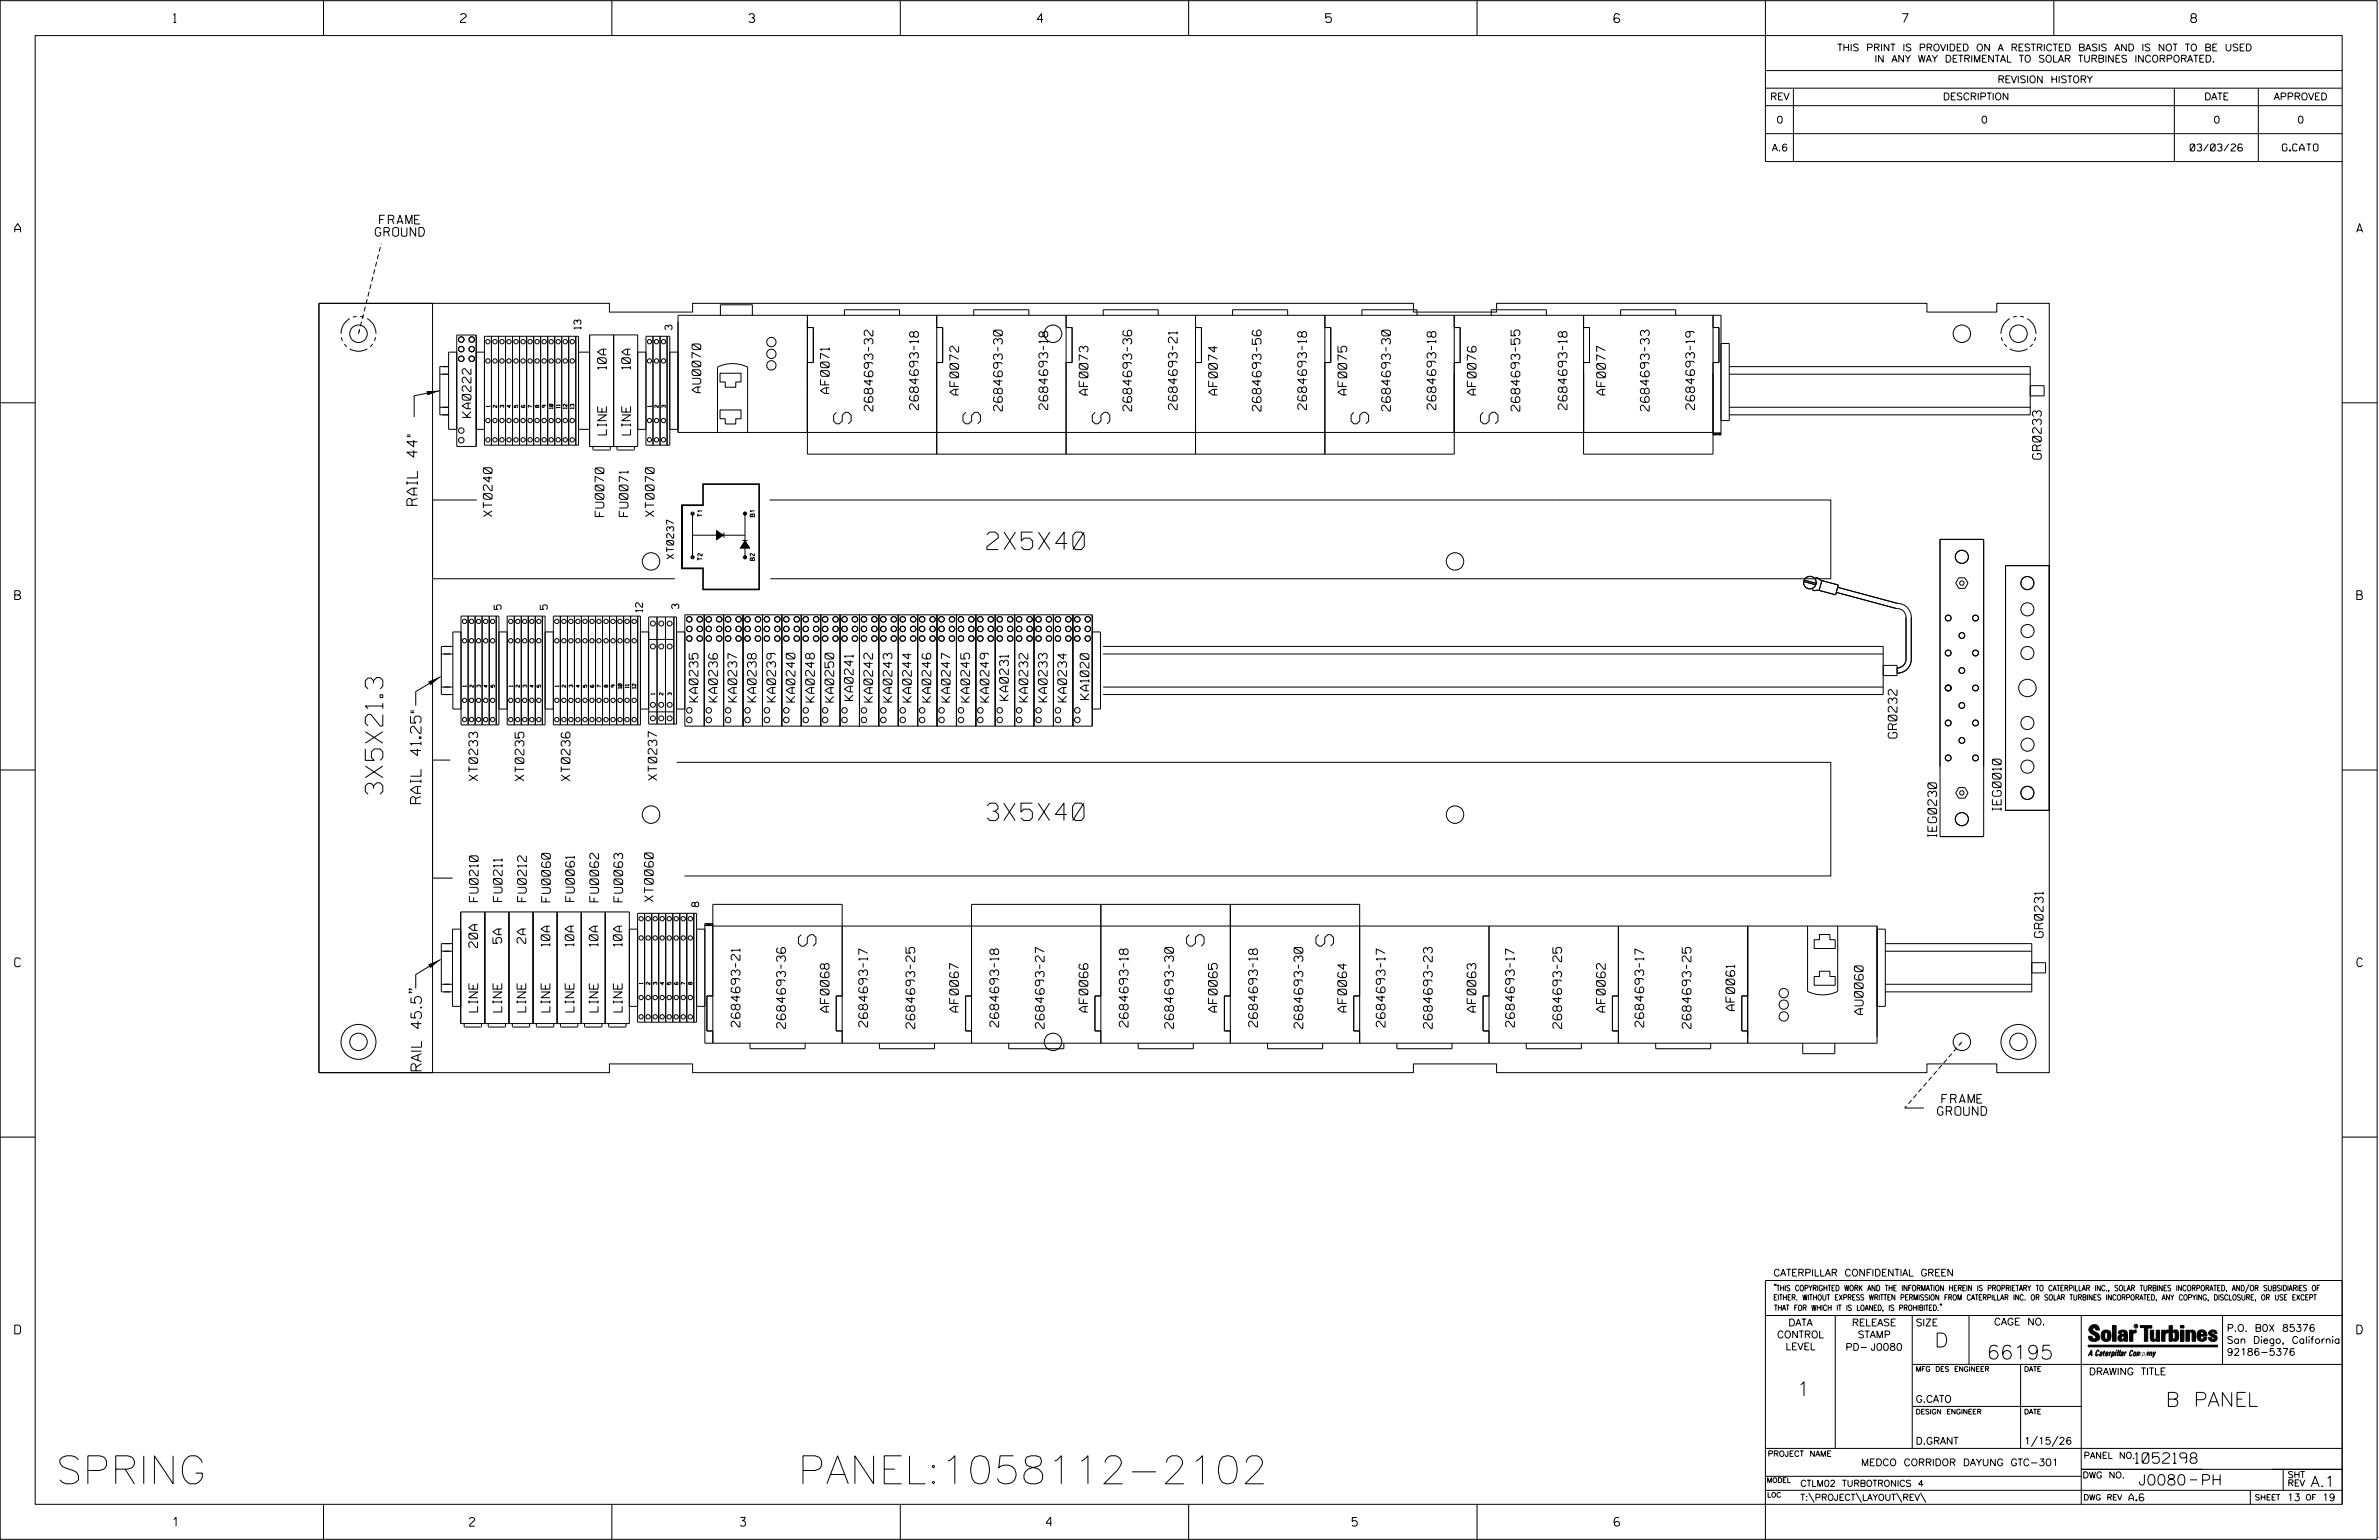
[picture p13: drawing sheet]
<svg xmlns="http://www.w3.org/2000/svg" width="864mm" height="559mm" viewBox="0 0 864 559" stroke-linecap="round" stroke-linejoin="round" font-family="sans-serif">
<defs><g id="words">
<g font-size="10.2">
<text x="20.3" y="538.4">SPRING</text>
<text x="289.6" y="538.4">PANEL:1058112-2102</text>
</g>
<g font-size="6.3">
<text x="309" y="153.8" transform="rotate(-90 309 153.8)">S</text>
<text x="355.9" y="153.8" transform="rotate(-90 355.9 153.8)">S</text>
<text x="402.9" y="153.8" transform="rotate(-90 402.9 153.8)">S</text>
<text x="496.8" y="153.8" transform="rotate(-90 496.8 153.8)">S</text>
<text x="543.8" y="153.8" transform="rotate(-90 543.8 153.8)">S</text>
<text x="358.2" y="199.4">2X5X40</text>
<text x="139" y="288.2" transform="rotate(-90 139 288.2)">3X5X21.3</text>
<text x="358.3" y="297.8">3X5X40</text>
<text x="289.9" y="339.2" transform="rotate(90 289.9 339.2)">S</text>
<text x="430.7" y="339.2" transform="rotate(90 430.7 339.2)">S</text>
<text x="477.7" y="339.2" transform="rotate(90 477.7 339.2)">S</text>
</g>
<g font-size="5.1">
<text x="702.3" y="488.8">D</text>
<text x="721.2" y="493.2">66195</text>
<text x="652.2" y="506.5">1</text>
<text x="786.2" y="510.3">B PANEL</text>
</g>
<g font-size="3.8">
<text x="151.5" y="183.4" transform="rotate(-90 151.5 183.4)">RAIL 44&quot;</text>
<text x="152.8" y="291.6" transform="rotate(-90 152.8 291.6)">RAIL 41.25&quot;</text>
<text x="153" y="389.3" transform="rotate(-90 153 389.3)">RAIL 45.5&quot;</text>
<text x="775.1" y="531">1052198</text>
<text x="776.3" y="538.9">J0080</text>
<text x="798.8" y="538.9">PH</text>
<text x="838.8" y="539.5">A.1</text>
</g>
<g font-size="3.2">
<text x="63" y="8.2">1</text>
<text x="167.2" y="8.2">2</text>
<text x="271.8" y="8.2">3</text>
<text x="376.5" y="8.2">4</text>
<text x="481.2" y="8.2">5</text>
<text x="690.6" y="8.2">7</text>
<text x="795.3" y="8.2">8</text>
<text x="137.8" y="81.3">FRAME</text>
<text x="5.4" y="84.3">A</text>
<text x="136.2" y="85.7">GROUND</text>
<text x="855.5" y="84.3">A</text>
<text x="220.1" y="133.9" transform="rotate(-90 220.1 133.9)">10A</text>
<text x="228.8" y="133.9" transform="rotate(-90 228.8 133.9)">10A</text>
<text x="254.4" y="142.5" transform="rotate(-90 254.4 142.5)">AU0070</text>
<text x="301" y="142.8" transform="rotate(-90 301 142.8)">AF0071</text>
<text x="348" y="143.3" transform="rotate(-90 348 143.3)">AF0072</text>
<text x="394.9" y="143.3" transform="rotate(-90 394.9 143.3)">AF0073</text>
<text x="441.9" y="143.3" transform="rotate(-90 441.9 143.3)">AF0074</text>
<text x="488.9" y="143.3" transform="rotate(-90 488.9 143.3)">AF0075</text>
<text x="535.8" y="143.3" transform="rotate(-90 535.8 143.3)">AF0076</text>
<text x="582.8" y="143.3" transform="rotate(-90 582.8 143.3)">AF0077</text>
<text x="316.9" y="149.1" transform="rotate(-90 316.9 149.1)">2684693-32</text>
<text x="333.4" y="148.6" transform="rotate(-90 333.4 148.6)">2684693-18</text>
<text x="363.8" y="149.1" transform="rotate(-90 363.8 149.1)">2684693-30</text>
<text x="380.3" y="148.6" transform="rotate(-90 380.3 148.6)">2684693-18</text>
<text x="410.8" y="149.1" transform="rotate(-90 410.8 149.1)">2684693-36</text>
<text x="427.3" y="148.6" transform="rotate(-90 427.3 148.6)">2684693-21</text>
<text x="457.8" y="149.2" transform="rotate(-90 457.8 149.2)">2684693-56</text>
<text x="474.3" y="148.6" transform="rotate(-90 474.3 148.6)">2684693-18</text>
<text x="504.7" y="149.1" transform="rotate(-90 504.7 149.1)">2684693-30</text>
<text x="521.2" y="148.6" transform="rotate(-90 521.2 148.6)">2684693-18</text>
<text x="551.7" y="149.2" transform="rotate(-90 551.7 149.2)">2684693-55</text>
<text x="568.8" y="148.6" transform="rotate(-90 568.8 148.6)">2684693-18</text>
<text x="598.7" y="149.1" transform="rotate(-90 598.7 149.1)">2684693-33</text>
<text x="615.1" y="148.6" transform="rotate(-90 615.1 148.6)">2684693-19</text>
<text x="171" y="151.4" transform="rotate(-90 171 151.4)">KA0222</text>
<text x="220.1" y="157.8" transform="rotate(-90 220.1 157.8)">LINE</text>
<text x="228.9" y="157.8" transform="rotate(-90 228.9 157.8)">LINE</text>
<text x="741" y="166.6" transform="rotate(-90 741 166.6)">GR0233</text>
<text x="178.6" y="187.4" transform="rotate(-90 178.6 187.4)">XT0240</text>
<text x="219.2" y="187.4" transform="rotate(-90 219.2 187.4)">FU0070</text>
<text x="228" y="187.4" transform="rotate(-90 228 187.4)">FU0071</text>
<text x="237.4" y="187.4" transform="rotate(-90 237.4 187.4)">XT0070</text>
<text x="5.4" y="217.5">B</text>
<text x="855.6" y="217.5">B</text>
<text x="253.4" y="254.7" transform="rotate(-90 253.4 254.7)">KA0235</text>
<text x="260.4" y="254.7" transform="rotate(-90 260.4 254.7)">KA0236</text>
<text x="267.5" y="254.7" transform="rotate(-90 267.5 254.7)">KA0237</text>
<text x="274.5" y="254.7" transform="rotate(-90 274.5 254.7)">KA0238</text>
<text x="281.5" y="254.7" transform="rotate(-90 281.5 254.7)">KA0239</text>
<text x="288.6" y="254.7" transform="rotate(-90 288.6 254.7)">KA0240</text>
<text x="295.6" y="254.7" transform="rotate(-90 295.6 254.7)">KA0248</text>
<text x="302.7" y="254.7" transform="rotate(-90 302.7 254.7)">KA0250</text>
<text x="309.7" y="254.2" transform="rotate(-90 309.7 254.2)">KA0241</text>
<text x="316.7" y="254.7" transform="rotate(-90 316.7 254.7)">KA0242</text>
<text x="323.8" y="254.7" transform="rotate(-90 323.8 254.7)">KA0243</text>
<text x="330.8" y="254.7" transform="rotate(-90 330.8 254.7)">KA0244</text>
<text x="337.9" y="254.7" transform="rotate(-90 337.9 254.7)">KA0246</text>
<text x="344.9" y="254.7" transform="rotate(-90 344.9 254.7)">KA0247</text>
<text x="352" y="254.7" transform="rotate(-90 352 254.7)">KA0245</text>
<text x="359" y="254.7" transform="rotate(-90 359 254.7)">KA0249</text>
<text x="366" y="254.1" transform="rotate(-90 366 254.1)">KA0231</text>
<text x="373.1" y="254.7" transform="rotate(-90 373.1 254.7)">KA0232</text>
<text x="380.1" y="254.7" transform="rotate(-90 380.1 254.7)">KA0233</text>
<text x="387.2" y="254.7" transform="rotate(-90 387.2 254.7)">KA0234</text>
<text x="395.3" y="253.8" transform="rotate(-90 395.3 253.8)">KA1020</text>
<text x="688.6" y="267.8" transform="rotate(-90 688.6 267.8)">GR0232</text>
<text x="173.4" y="283.3" transform="rotate(-90 173.4 283.3)">XT0233</text>
<text x="190.2" y="283.3" transform="rotate(-90 190.2 283.3)">XT0235</text>
<text x="206.9" y="283.3" transform="rotate(-90 206.9 283.3)">XT0236</text>
<text x="238.5" y="283.1" transform="rotate(-90 238.5 283.1)">XT0237</text>
<text x="726.4" y="294.1" transform="rotate(-90 726.4 294.1)">IEG0010</text>
<text x="703" y="303.7" transform="rotate(-90 703 303.7)">IEG0230</text>
<text x="173.6" y="327.2" transform="rotate(-90 173.6 327.2)">FU0210</text>
<text x="182.3" y="327.1" transform="rotate(-90 182.3 327.1)">FU0211</text>
<text x="191" y="327.2" transform="rotate(-90 191 327.2)">FU0212</text>
<text x="199.8" y="327.3" transform="rotate(-90 199.8 327.3)">FU0060</text>
<text x="208.5" y="327.1" transform="rotate(-90 208.5 327.1)">FU0061</text>
<text x="217.3" y="327.2" transform="rotate(-90 217.3 327.2)">FU0062</text>
<text x="226" y="327.2" transform="rotate(-90 226 327.2)">FU0063</text>
<text x="237.1" y="327.1" transform="rotate(-90 237.1 327.1)">XT0060</text>
<text x="741.7" y="340.1" transform="rotate(-90 741.7 340.1)">GR0231</text>
<text x="173.4" y="343.8" transform="rotate(-90 173.4 343.8)">20A</text>
<text x="182.1" y="342.3" transform="rotate(-90 182.1 342.3)">5A</text>
<text x="190.8" y="342.3" transform="rotate(-90 190.8 342.3)">2A</text>
<text x="199.6" y="343.3" transform="rotate(-90 199.6 343.3)">10A</text>
<text x="208.3" y="343.3" transform="rotate(-90 208.3 343.3)">10A</text>
<text x="217.1" y="343.3" transform="rotate(-90 217.1 343.3)">10A</text>
<text x="225.8" y="343.3" transform="rotate(-90 225.8 343.3)">10A</text>
<text x="5.4" y="350.8">C</text>
<text x="855.6" y="350.8">C</text>
<text x="173.4" y="367.2" transform="rotate(-90 173.4 367.2)">LINE</text>
<text x="182.1" y="367.2" transform="rotate(-90 182.1 367.2)">LINE</text>
<text x="190.9" y="367.2" transform="rotate(-90 190.9 367.2)">LINE</text>
<text x="199.6" y="367.2" transform="rotate(-90 199.6 367.2)">LINE</text>
<text x="208.4" y="367.2" transform="rotate(-90 208.4 367.2)">LINE</text>
<text x="217.1" y="367.2" transform="rotate(-90 217.1 367.2)">LINE</text>
<text x="225.8" y="367.2" transform="rotate(-90 225.8 367.2)">LINE</text>
<text x="301" y="367.2" transform="rotate(-90 301 367.2)">AF0068</text>
<text x="347.9" y="367.2" transform="rotate(-90 347.9 367.2)">AF0067</text>
<text x="394.9" y="367.2" transform="rotate(-90 394.9 367.2)">AF0066</text>
<text x="441.8" y="367.2" transform="rotate(-90 441.8 367.2)">AF0065</text>
<text x="488.8" y="367.2" transform="rotate(-90 488.8 367.2)">AF0064</text>
<text x="535.8" y="367.2" transform="rotate(-90 535.8 367.2)">AF0063</text>
<text x="582.7" y="367.2" transform="rotate(-90 582.7 367.2)">AF0062</text>
<text x="629.7" y="366.7" transform="rotate(-90 629.7 366.7)">AF0061</text>
<text x="676.3" y="368.1" transform="rotate(-90 676.3 368.1)">AU0060</text>
<text x="268.6" y="372.6" transform="rotate(-90 268.6 372.6)">2684693-21</text>
<text x="285.1" y="373.1" transform="rotate(-90 285.1 373.1)">2684693-36</text>
<text x="314.9" y="372.6" transform="rotate(-90 314.9 372.6)">2684693-17</text>
<text x="332.1" y="373.2" transform="rotate(-90 332.1 373.2)">2684693-25</text>
<text x="362.5" y="372.6" transform="rotate(-90 362.5 372.6)">2684693-18</text>
<text x="379" y="373.2" transform="rotate(-90 379 373.2)">2684693-27</text>
<text x="409.5" y="372.6" transform="rotate(-90 409.5 372.6)">2684693-18</text>
<text x="426" y="373.1" transform="rotate(-90 426 373.1)">2684693-30</text>
<text x="456.5" y="372.6" transform="rotate(-90 456.5 372.6)">2684693-18</text>
<text x="472.9" y="373.1" transform="rotate(-90 472.9 373.1)">2684693-30</text>
<text x="502.8" y="372.6" transform="rotate(-90 502.8 372.6)">2684693-17</text>
<text x="519.9" y="373.2" transform="rotate(-90 519.9 373.2)">2684693-23</text>
<text x="549.7" y="372.6" transform="rotate(-90 549.7 372.6)">2684693-17</text>
<text x="566.9" y="373.2" transform="rotate(-90 566.9 373.2)">2684693-25</text>
<text x="596.7" y="372.6" transform="rotate(-90 596.7 372.6)">2684693-17</text>
<text x="613.8" y="373.2" transform="rotate(-90 613.8 373.2)">2684693-25</text>
<text x="704.9" y="400.3">FRAME</text>
<text x="703.3" y="404.7">GROUND</text>
<text x="5.4" y="484">D</text>
<text x="855.6" y="484">D</text>
<text x="62.8" y="553.8">1</text>
<text x="170.4" y="553.8">2</text>
<text x="268.8" y="553.8">3</text>
<text x="379.8" y="553.8">4</text>
<text x="490.8" y="553.8">5</text>
<text x="585.9" y="553.8">6</text>
</g>
<g font-size="2.5">
<text x="666.9" y="18.5">THIS PRINT IS PROVIDED ON A RESTRICTED BASIS AND IS NOT TO BE USED</text>
<text x="680.5" y="22.6">IN ANY WAY DETRIMENTAL TO SOLAR TURBINES INCORPORATED.</text>
<text x="725.1" y="30">REVISION HISTORY</text>
<text x="642.6" y="36.3">REV</text>
<text x="705.3" y="36.3">DESCRIPTION</text>
<text x="800.2" y="36.3">DATE</text>
<text x="825.4" y="36.3">APPROVED</text>
<text x="644.9" y="44.7">0</text>
<text x="719.1" y="44.7">0</text>
<text x="803.5" y="44.7">0</text>
<text x="834" y="44.7">0</text>
<text x="643.2" y="54.8">A.6</text>
<text x="795.1" y="54.8">03/03/26</text>
<text x="828.5" y="54.8">G.CATO</text>
<text x="210.9" y="119.4" transform="rotate(-90 210.9 119.4)">13</text>
<text x="243.9" y="119.6" transform="rotate(-90 243.9 119.6)">3</text>
<text x="244.5" y="202.8" transform="rotate(-90 244.5 202.8)">XT0237</text>
<text x="181.9" y="221.2" transform="rotate(-90 181.9 221.2)">5</text>
<text x="198.7" y="221.2" transform="rotate(-90 198.7 221.2)">5</text>
<text x="233.3" y="222" transform="rotate(-90 233.3 222)">12</text>
<text x="246.4" y="220.9" transform="rotate(-90 246.4 220.9)">3</text>
<text x="253.6" y="329" transform="rotate(-90 253.6 329)">8</text>
<text x="643.8" y="463">CATERPILLAR CONFIDENTIAL GREEN</text>
<text x="645.1" y="485.5">CONTROL</text>
<text x="649.2" y="481.1">DATA</text>
<text x="672.3" y="481.1">RELEASE</text>
<text x="674.4" y="485.5">STAMP</text>
<text x="695.4" y="481.1">SIZE</text>
<text x="723.8" y="480.8">CAGE NO.</text>
<text x="808.4" y="483.1">P.O. B0X 85376</text>
<text x="648.2" y="489.8">LEVEL</text>
<text x="669.9" y="490">PD- J0080</text>
<text x="808.4" y="487.5">San Diego, California</text>
<text x="808.4" y="491.8">92186-5376</text>
<text x="758.3" y="498.9">DRAWING TITLE</text>
<text x="695.4" y="508.9">G.CATO</text>
<text x="695.4" y="524.1">D.GRANT</text>
<text x="734.8" y="524.1">1/15/26</text>
<text x="675.6" y="531.9">MEDCO CORRIDOR DAYUNG GTC-301</text>
<text x="772.8" y="544.6">A.6</text>
<text x="830.2" y="544.6">13</text>
<text x="843" y="544.6">19</text>
</g>
<g font-size="2.3">
<text x="756.4" y="529.2">PANEL NO.</text>
<text x="653.5" y="539.4">CTLM02 TURBOTRONICS 4</text>
<text x="756" y="536.3">DWG NO.</text>
<text x="830.4" y="539.3">REV</text>
<text x="830.4" y="536.2">SHT</text>
<text x="653.5" y="544.5">T:\PROJECT\LAYOUT\REV\</text>
</g>
<g font-size="2">
<text x="643.8" y="468.4">&quot;THIS COPYRIGHTED WORK AND THE INFORMATION HEREIN IS PROPRIETARY TO CATERPILLAR INC., SOLAR TURBINES INCORPORATED, AND/OR SUBSIDIARIES OF</text>
<text x="643.8" y="471.8">EITHER. WITHOUT EXPRESS WRITTEN PERMISSION FROM CATERPILLAR INC. OR SOLAR TURBINES INCORPORATED, ANY COPYING, DISCLOSURE, OR USE EXCEPT</text>
<text x="644" y="475.6">THAT FOR WHICH IT IS LOANED, IS PROHIBITED.&quot;</text>
<text x="641.7" y="528.5">PROJECT NAME</text>
<text x="756.3" y="544.3">DWG REV</text>
<text x="818.5" y="544.3">SHEET</text>
<text x="836.9" y="544.3">OF</text>
</g>
<g font-size="1.8">
<text x="695.4" y="497.6">MFG DES ENGINEER</text>
<text x="734.8" y="497.6">DATE</text>
<text x="695.4" y="513.1">DESIGN ENGINEER</text>
<text x="734.8" y="513.1">DATE</text>
<text x="641.3" y="538">MODEL</text>
<text x="641.5" y="543.3">LOC</text>
</g>
<g font-size="1.6">
<text x="254.9" y="187.5" transform="rotate(-90 254.9 187.5)">T1</text>
<text x="273.9" y="187.5" transform="rotate(-90 273.9 187.5)">B1</text>
<text x="254.9" y="203.3" transform="rotate(-90 254.9 203.3)">T2</text>
<text x="273.9" y="203.3" transform="rotate(-90 273.9 203.3)">B2</text>
</g>
<g font-size="1.3">
<text x="177.8" y="147.7" transform="rotate(-90 177.8 147.7)">1</text>
<text x="180.3" y="147.9" transform="rotate(-90 180.3 147.9)">2</text>
<text x="182.9" y="147.9" transform="rotate(-90 182.9 147.9)">3</text>
<text x="185.4" y="147.9" transform="rotate(-90 185.4 147.9)">4</text>
<text x="188" y="147.9" transform="rotate(-90 188 147.9)">5</text>
<text x="193.1" y="147.9" transform="rotate(-90 193.1 147.9)">7</text>
<text x="195.6" y="147.9" transform="rotate(-90 195.6 147.9)">8</text>
<text x="198.2" y="147.9" transform="rotate(-90 198.2 147.9)">9</text>
<text x="200.7" y="148.3" transform="rotate(-90 200.7 148.3)">10</text>
<text x="203.3" y="148.1" transform="rotate(-90 203.3 148.1)">11</text>
<text x="205.8" y="148.3" transform="rotate(-90 205.8 148.3)">12</text>
<text x="208.4" y="148.3" transform="rotate(-90 208.4 148.3)">13</text>
<text x="236.4" y="147.7" transform="rotate(-90 236.4 147.7)">1</text>
<text x="238.9" y="147.9" transform="rotate(-90 238.9 147.9)">2</text>
<text x="241.5" y="147.9" transform="rotate(-90 241.5 147.9)">3</text>
<text x="169.3" y="249.2" transform="rotate(-90 169.3 249.2)">1</text>
<text x="171.8" y="249.4" transform="rotate(-90 171.8 249.4)">2</text>
<text x="174.4" y="249.4" transform="rotate(-90 174.4 249.4)">3</text>
<text x="176.9" y="249.4" transform="rotate(-90 176.9 249.4)">4</text>
<text x="179.5" y="249.4" transform="rotate(-90 179.5 249.4)">5</text>
<text x="186" y="249.2" transform="rotate(-90 186 249.2)">1</text>
<text x="188.6" y="249.4" transform="rotate(-90 188.6 249.4)">2</text>
<text x="191.1" y="249.4" transform="rotate(-90 191.1 249.4)">3</text>
<text x="193.7" y="249.4" transform="rotate(-90 193.7 249.4)">4</text>
<text x="196.2" y="249.4" transform="rotate(-90 196.2 249.4)">5</text>
<text x="202.8" y="249.2" transform="rotate(-90 202.8 249.2)">1</text>
<text x="205.3" y="249.4" transform="rotate(-90 205.3 249.4)">2</text>
<text x="207.9" y="249.4" transform="rotate(-90 207.9 249.4)">3</text>
<text x="210.4" y="249.4" transform="rotate(-90 210.4 249.4)">4</text>
<text x="213" y="249.4" transform="rotate(-90 213 249.4)">5</text>
<text x="218.1" y="249.4" transform="rotate(-90 218.1 249.4)">7</text>
<text x="220.6" y="249.4" transform="rotate(-90 220.6 249.4)">8</text>
<text x="223.2" y="249.4" transform="rotate(-90 223.2 249.4)">9</text>
<text x="225.7" y="249.8" transform="rotate(-90 225.7 249.8)">10</text>
<text x="228.3" y="249.6" transform="rotate(-90 228.3 249.6)">11</text>
<text x="230.8" y="249.8" transform="rotate(-90 230.8 249.8)">12</text>
<text x="237.6" y="252" transform="rotate(-90 237.6 252)">1</text>
<text x="240.7" y="252.2" transform="rotate(-90 240.7 252.2)">2</text>
<text x="243.7" y="252.2" transform="rotate(-90 243.7 252.2)">3</text>
<text x="233.4" y="357" transform="rotate(-90 233.4 357)">1</text>
<text x="235.9" y="357.2" transform="rotate(-90 235.9 357.2)">2</text>
<text x="238.5" y="357.2" transform="rotate(-90 238.5 357.2)">3</text>
<text x="241" y="357.2" transform="rotate(-90 241 357.2)">4</text>
<text x="243.6" y="357.2" transform="rotate(-90 243.6 357.2)">5</text>
<text x="246.1" y="357.2" transform="rotate(-90 246.1 357.2)">6</text>
<text x="248.7" y="357.2" transform="rotate(-90 248.7 357.2)">7</text>
<text x="251.2" y="357.2" transform="rotate(-90 251.2 357.2)">8</text>
</g>
<text font-size=".9" x="775.1" y="481.7">R</text>
</g></defs>
<g fill="none" stroke="#000" stroke-width=".36">
<path d="M.1 .2h862.8v558.4h-862.8zM12.8 12.9h837.4v533h-837.4zM117.4 .2v12.7M222.1 .2v12.7M326.8 .2v12.7M431.5 .2v12.7M536.2 .2v12.7M587.9 5.5l-.5-.5h-1l-.5 1v1.7l.5 .4h1l.6-.4v-.6l-.6-.5h-1l-.5 .5M640.9 .2v58.4h209.3M745.6 .2v12.7M640.9 25.6h209.3M640.9 32h209.3"/>
<path d="M640.9 38.3h209.3M651 32v26.6M789.3 32v26.6M819.8 32v26.6M640.9 48.5h209.3M115.8 110.1h105.4v3.1h30.2v-3.1h261.7v3.1h30.2v-3.1h156.2v3.1h25.4v-3.1h19v279.1h-19v-3.2h-25.4v3.2h-156.2v-3.2h-30.2v3.2h-261.7v-3.2h-30.2v3.2h-105.4zM115.8 110.1h41.2v279.1h-41.2zM127 115.6a6.3 6.3 0 0 0-3.2 5.5M129.5 114.8l-1.3 .3M130.8 114.8l1.3 .3M133.3 115.6a6.3 6.3 0 0 1 3.2 5.5M261.5 114.4v-3.8h11.6v3.8"/>
<path d="M293.1 118.9h2.1v12.7h-2.1M293.1 114.4v50.4h234.8v-50.4M306.5 114.4v-2h20v2M340 118.9h2.2v12.7h-2.2M340 114.4v50.4M353.5 114.4v-2h20v2M387 118.9h2.2v12.7h-2.2M387 114.4v50.4M400.5 114.4v-2h19.9v2M434 118.9h2.1v12.7h-2.1M434 114.4v50.4M447.4 114.4v-2h20v2"/>
<path d="M480.9 118.9h2.2v12.7h-2.2M480.9 114.4v50.4M494.4 114.4v-2h20v2M527.9 118.9h2.1v12.7h-2.1M541.3 114.4v-2h20v2M574.9 118.9h2.1v12.7h-2.1M588.3 114.4v-2h20v2M621.8 114.4v50.4h-46.9v-50.4M621.8 118.9h2.2v12.7h-2.2M729.6 115.6a6.5 6.5 0 0 0-3.2 5.5M732.1 114.8l-1.3 .3M733.4 114.8l1.3 .3"/>
<path d="M735.9 115.6a6.3 6.3 0 0 1 3.2 5.5M123.9 122.4l.5 1.3M125 124.8l.9 1M126.9 126.6a6.3 6.3 0 0 0 6.4 0M135.3 124.8l-.9 1M136.3 122.4l-.4 1.3M159.7 135.8h3.1M162.8 133h-3.1v17.5h3.1M165.8 121.6h7.1v40.4h-7.1zM165.8 127.8h-3v28h3M172.9 127.8h3M175.9 122h34.1v39.5h-34.1z"/>
<path d="M178.4 122v39.5M181 122v39.5M183.5 122v39.5M186.1 122v39.5M188.6 122v39.5M191.2 122v39.5M193.7 122v39.5M196.3 122v39.5M198.8 122v39.5M201.4 122v39.5M203.9 122v39.5M206.4 122v39.5"/>
<path d="M209 122v39.5M210 127.8h4v28h-4zM214 121.5h17.5v40.5h-17.5zM222.7 121.5v40.5M231.5 127.8h3M234.5 122h8.6v39.5h-8.6zM237 122v39.5M239.6 122v39.5M242.1 122v39.5M243.1 127.8h3M261.4 135.4h7.6v3.2h-1.9v1.9h-3.8v-1.9h-1.9zM624.7 124.6h3v28h-3"/>
<path d="M627.7 133h109.3v17.5h-109.3M627.7 135.8h109.3M726.5 122.4l.4 1.3M727.6 124.8l.9 1M729.5 126.6a6.3 6.3 0 0 0 6.5 0M737 139.9h5v3.8h-5M737.9 124.8l-.9 1M739 122.4l-.5 1.3M.1 146.2h12.7M159.7 141.8l-9.3 1.8v7.7M159.7 147.8h3.1M172.9 155.8h3"/>
<path d="M189.4 147.1l-.2 .6 .5 .2h.6l.2-.7-.2-.2-.4 .2 .2 .7M231.5 155.8h3M243.1 155.8h3M260.5 156.9v-23.7a12.4 12.4 0 0 1 10.9 0v23.7M261.4 148.8h7.6v3.1h-1.9v1.9h-3.8v-1.9h-1.9zM621.8 157.1h2.9l-2.9 .7h2.9zM621.8 156.9h-375.7v-42.5h378.6v43.4M627.7 147.8h109.3M850.2 146.2h12.7M215.2 162v1.1l.3 .2h5.8l.2-.2v-1.1M224 162v1.1l.2 .2h5.8l.3-.2v-1.1M173.1 181.4h-16.1v28.6h88"/>
<path d="M251.4 186.7v15.1M251.4 194.2h19M262.8 193.3v1.9M269.5 196.1h1.9M270.4 186.7v15.1M279.4 181.4h385.2v28.6h-385M704.3 195.7h15.8v107.9h-15.8zM654.8 211l4.3 1.2M654.9 210.5l4.4 1.2M657.8 214l1 .3h1.8M659 209.5l2.6 1.2M661.4 210.7l5.9 1.6-.9 3.5-6-1.6z"/>
<path d="M666.6 214.9l21.7 5.9a3.3 3.3 0 0 1 3.6 3.2v15.2a3.2 3.2 0 0 1-3.2 3.2M667.1 213.1l21.7 5.8a5.1 5.1 0 0 1 5 5.1v15.2a5.1 5.1 0 0 1-5.1 5.1M711.1 209.7h2.2l1.1 1.9-1.1 1.9h-2.2l-1.1-1.9zM728 205.2h15.9v88.8h-15.9zM160.2 237.3h4.2M164.4 234.6h-4.2v17.4h4.2M167.4 229.3h-3v28h3M167.4 223.6h13.7v39.4h-13.7zM169.9 223.6v39.4M172.5 223.6v39.4M175 223.6v39.4M177.6 223.6v39.4"/>
<path d="M180.1 223.6v39.4M181.1 229.3h3M184.1 223.6h13.8v39.4h-13.8zM186.7 223.6v39.4M189.2 223.6v39.4M191.8 223.6v39.4M194.3 223.6v39.4M196.9 223.6v39.4M197.9 229.3h3M200.9 223.6h31.6v39.4h-31.6zM203.4 223.6v39.4M206 223.6v39.4"/>
<path d="M208.5 223.6v39.4M211.1 223.6v39.4M213.6 223.6v39.4M216.2 223.6v39.4M218.7 223.6v39.4M221.3 223.6v39.4M223.8 223.6v39.4M226.4 223.6v39.4M228.9 223.6v39.4M231.5 223.6v39.4M232.5 229.3h3M235.5 223.9h10.1v38.8h-10.1z"/>
<path d="M235.5 232h9.1M238.5 223.9v38.8M241.6 223.9v38.8M244.6 223.9v38.8M245.6 229.3h3M248.6 223.1h147.9v40.4h-147.9zM255.7 223.1v40.4M262.7 223.1v40.4M269.7 223.1v40.4M276.8 223.1v40.4M283.8 223.1v40.4M290.9 223.1v40.4"/>
<path d="M297.9 223.1v40.4M304.9 223.1v40.4M312 223.1v40.4M319 223.1v40.4M326.1 223.1v40.4M333.1 223.1v40.4M340.1 223.1v40.4M347.2 223.1v40.4M354.3 223.1v40.4M361.3 223.1v40.4M368.3 223.1v40.4M375.4 223.1v40.4"/>
<path d="M382.4 223.1v40.4M389.5 223.1v40.4M396.5 229.3h3v28h-3M400.4 234.6h283.2v17.4h-283.2M400.4 237.3h283.2M159.9 245.5l-9 5.5v5M160.2 249.3h4.2M181.1 257.3h3M197.9 257.3h3M214.5 248.6l-.3 .6 .5 .2h.6l.2-.6-.2-.2-.4 .2 .2 .6M232.5 257.3h3M235.5 258.3h9.1"/>
<path d="M245.6 257.3h3M400.4 249.3h283.2M683.6 241.4h5.1v3.7h-5.1M.1 279.4h12.7M163.4 275.8h-6.4v42.8h7.3M245.7 276.6h418.9v41.3h-416.1M850.2 279.4h12.7M711.1 285.8h2.2l1.1 1.9-1.1 1.9h-2.2l-1.1-1.9zM167.3 337.1h-3v28.1h3M167.3 330.9h61.2v40.5h-61.2zM176 330.9v40.5M184.7 330.9v40.5"/>
<path d="M193.5 330.9v40.5M202.2 330.9v40.5M211 330.9v40.5M219.7 330.9v40.5M228.5 337.1h3M231.5 331.4h21.4v39.5h-21.4zM234 331.4v39.5M236.6 331.4v39.5M239.1 331.4v39.5M241.7 331.4v39.5M244.2 331.4v39.5M246.8 331.4v39.5"/>
<path d="M249.3 331.4v39.5M251.8 331.4v39.5M252.9 337.1h3M255.9 335.1v43.4h425.5v-42.5h-422.6M255.9 335.1l2.9 .7h-2.9l2.9-.7zM399.6 328.2v50.3M446.6 328.2v50.3M540.5 336v42.5M587.5 336v42.5M634.4 336v42.5M656.2 336v23.7a12.4 12.4 0 0 0 10.9 0v-23.7M681.4 337.1h3v28.1h-3"/>
<path d="M148.6 359.9v.4v-.4l.9 .4M148.6 358.8v.4v-.4l.9 .4M159.9 348.2l-9 5.4v5.1M160.2 357.2h4.1M160.2 345.2h4.1M164.3 342.4h-4.1v17.5h4.1M658.6 354.3h1.9v-1.9h3.8v1.9h1.9v3.2h-7.6zM658.6 341h1.9v-1.9h3.8v1.9h1.9v3.2h-7.6zM684.4 357.2h53.2M684.4 342.4h53.2v17.5h-53.2M684.4 345.2h53.2M737.6 349.3h5v3.7h-5"/>
<path d="M168.5 371.4v1l.2 .3h5.8l.3-.3v-1M177.2 371.4v1l.3 .3h5.8l.2-.3v-1M186 371.4v1l.2 .3h5.8l.3-.3v-1M194.7 371.4v1l.3 .3h5.8l.2-.3v-1M203.4 371.4v1l.3 .3h5.8l.3-.3v-1M212.2 371.4v1l.2 .3h5.9l.2-.3v-1M220.9 371.4v1l.3 .3h5.8l.3-.3v-1M228.5 365.2h3M252.9 365.2h3M258.8 361.4h-2.2v12.7h2.2M272.3 378.5v2h20v-2M305.7 378.5v-50.3h-46.9v50.3"/>
<path d="M305.7 361.4h-2.1v12.7h2.1M319.2 378.5v2h20v-2M352.7 361.4h-2.2v12.7h2.2M352.7 378.5v-50.3h140.9v50.3M366.2 378.5v2h20v-2M399.6 361.4h-2.1v12.7h2.1M413.2 378.5v2h20v-2M446.6 361.4h-2.1v12.7h2.1M460.1 378.5v2h20v-2M493.6 361.4h-2.2v12.7h2.2M507.1 378.5v2h20v-2M540.5 361.4h-2.1v12.7h2.1"/>
<path d="M554 378.5v2h20v-2M587.5 361.4h-2.2v12.7h2.2M601 378.5v2h20v-2M634.4 361.4h-2.1v12.7h2.1M654.4 378.5v3.8h11.6v-3.8M.1 412.6h12.7M691.4 402.1h7M850.2 412.6h12.7M640.9 477.3h209.3M644.2 466.1l-.1 .4M644.7 466.1l-.2 .4M666.2 477.3v48.3"/>
<path d="M694.2 477.3v48.3M704.4 473.3l-.1 .4M704.8 473.3l-.1 .4M714.8 477.3v17.8M755.5 477.3v68.6M806.8 477.3v17.8M816.5 466l-1.4 3.1M850.2 464.6h-209.3v94M850.2 464.8v81.1M694.2 495.1h156M733.5 495.1v30.5M758.6 481.4a2.02 2.02 0 0 1 3.1-.1l.5 1.3h-1.3l-.2-.6-.4-.2-.6 .1-.1 .4 .4 .7a2.46 2.46 0 0 1 2.2 2.9 2.83 2.83 0 0 1-3.8 .3l-.3-1.3h1.3l.2 .7 .6 .3 .5-.2 .2-.5-.4-.6-1.9-1.2-.4-.9z"/>
<path d="M759.2 491.3h-.7l.7-1.2v1.9h.2l-.1-2.1-1.3 2.1 .5-.5h.7M761.3 490l.3-.2 .4 .3-.1 .3-.3-.4-.4 .3-.3 1.6h.4l.4-.5-.3 .6-.4 .1-.3-.4zM762.6 490.6l.5-.1-.1 1.4h-.9a.74 .74 0 0 1 .9-.8l-.3 .7-.5 .1 .2-.5 .6-.2v-.5l-.7 .2zM763 483.2a2.17 2.17 0 0 1 3.1 0l.3 1.4-.3 1.5a2.17 2.17 0 0 1-3.1 0l-.3-1.5zM763.6 490.5l.4-.4 .2 .6h-.3l-.3 .9 .2 .4-.3-.1zM764.1 483.7l.5-.4 .4 .3v2.2l-.4 .2-.5-.2zM764.6 491.1l.6 .2v-.7l-.4-.1-.4 .6-.1 .8h.6M764.6 491.1l-.1 .8h.4M764.6 482.6v.8M764.8 490.7l.4 .1v.3h-.6zM765 491.5l-.1 .4zM766 490.5l-.5 1.5z"/>
<path d="M766 490.8l.4-.3-.4 .4M766.9 481h1.3v5.7h-1.3zM767 490.8l.5 .1-.3 .8-.4 .2zM767.3 490.5h-.5l-.5 2M767.3 490.5a.8 .8 0 0 1 .2 1 .8 .8 0 0 1-.9 .4l-.1 .6M767.3 490.5l-.1 .2M768.1 490.5l-.4 1.5zM768.2 489.9h.3l-.1 .2h-.2zM769 489.9l-.5 2.1zM769.7 489.9l-.6 2.1zM770.1 491.4l.5-.3-.5 .8zM770.4 491.9h.1"/>
<path d="M770.6 491.1l.1-.4-.7 .2 .1-.3 .6-.1 .2 .3-.5 1.1M770.6 491.1a.74 .74 0 0 0-.8 .8h.6M771 484.8h-.7l-.3 .6 .4 .7 .5-.3 .1-2.4h-.8l-.1 .4h-1.2a1.71 1.71 0 0 1 1.8-1.3 1.71 1.71 0 0 1 1.6 1.4v2.8h-1.1l-.1-.6M771 484.2l-1.5 .1a1.41 1.41 0 0 0 0 2.4l.5 .1 1.1-.7M771.2 486.1h-.1M771.4 490.5l.1 .3 .4-.3-.9 1.5zM771.5 490.8h.1M773 482.7h1.2v.5l.5-.5 .7-.1v1h-.6l-.5 .4-.1 2.7h-1.2zM773.3 490.3l.6-.4 .4 .2-.1 .4-.3-.4a1.28 1.28 0 0 0-.5 1.8l.6-.4-.1 .4-.8 .1zM774.7 490.8l.5-.3a.88 .88 0 0 1 .2 .9 .88 .88 0 0 1-.7 .7l-.2-.2zM774.8 490.9h.5l-.3 1h-.3l-.2-.2zM775.2 490.5l-.1 .2"/>
<path d="M776.8 481h4.3v.9h-1.5v4.8h-1.3M776.8 490.6l-.8 .2v-.3l-.4 1.5 .8-1.3v1.3l.3-1.2M779.3 491.1h.4M779.6 490.5h.3l-.3 1.4M779.6 490.7h.2l-.1 .4M779.7 491.1l-.1 .4M779.7 491.1l-.4 .2M780.1 492l.4-1.5 .1 .3 .3-.3 .3 .2-.3 1.3v-1.3l-.7 1.3M780.6 482.7h1.2v2.7l.1 .4 .4 .3 .4-.7v-2.7h1.2l.1 4h-1.3v-.5l-1.1 .6-.7-.3-.3-.7zM781.6 492.5l1-2-.8 1.3-.2-1.3-.2 2M784.7 482.7h1.2v.5l.5-.5 .7-.1v1h-.5l-.6 .4-.1 2.7h-1.2zM787.4 481h1.2v2a1.4 1.4 0 0 1 2.2 .2l.1 1.4-.4 1.9-1.5 .1-.4-.5v-1l.5 .9 .5-.3v-2.1l-.5-.4-.5 .7v2.8h-1.2z"/>
<path d="M791.5 482.7h1.3v4h-1.3zM791.5 481h1.3v.9h-1.3zM793.5 482.7h1.3v.4l.7-.5 1.1 .2 .4 .6v3.3h-1.2l-.3-3.4-.7 .2v3.2h-1.3zM794.8 483.1h.1M797.7 483.2a1.92 1.92 0 0 1 2.4-.5 1.92 1.92 0 0 1 1 2.1h-2.3v.8l.6 .5 .5-.3v-.5h1.2a1.83 1.83 0 0 1-2.1 1.4 1.83 1.83 0 0 1-1.5-2.1zM798.8 484.2v.6M799.1 483.4h.6l.2 .8h-1.1zM804.6 482.9a1.84 1.84 0 0 0-2.9 .8 3.3 3.3 0 0 0 2.2 1.9l-.5 .5-.4-.3-.1-.4h-1.2l.1 .6a1.92 1.92 0 0 0 2.9 .4M804.9 483.8h-1.2l-.2-.6-.5 .1-.1 .3 .1 .3 1.8 .9M805.1 488.1h-47.1v.6h47.1M694.2 510.3h61.3M640.9 525.6h209.2"/>
<path d="M640.9 535.7h114.6M739.6 521.1l-2.2 3.8M747.1 521.1l-2.2 3.8M755.5 533.2h94.7M795 537h2.6M828.8 533.2v7.6M117.4 545.9v12.7M222.1 545.9v12.7M326.8 545.9v12.7M431.5 545.9v12.7M536.2 545.9v12.7M640.9 540.8h209.3"/>
<path d="M656.6 541.7l2 3.5M673.8 541.7l1.9 3.5M688.4 541.7l2 3.5M697.2 541.7l1.9 3.5M816.9 541v4.9M863.5 558h.1"/>
<circle cx="130.1" cy="121.1" r="3.2"/>
<circle cx="167.4" cy="123.2" r="1"/>
<circle cx="167.5" cy="126.7" r="1"/>
<circle cx="167.5" cy="130.2" r="1"/>
<circle cx="171.2" cy="123.2" r="1"/>
<circle cx="171.2" cy="130.2" r=".99"/>
<circle cx="171.2" cy="126.7" r=".99"/>
<circle cx="177.1" cy="131" r=".8"/>
<circle cx="177.1" cy="124" r=".79"/>
<circle cx="179.7" cy="131" r=".8"/>
<circle cx="179.7" cy="124" r=".79"/>
<circle cx="182.2" cy="131" r=".8"/>
<circle cx="182.2" cy="124" r=".79"/>
<circle cx="184.8" cy="131" r=".8"/>
<circle cx="184.8" cy="124" r=".79"/>
<circle cx="187.3" cy="131" r=".79"/>
<circle cx="187.3" cy="124" r=".79"/>
<circle cx="189.9" cy="131" r=".8"/>
<circle cx="189.9" cy="124" r=".79"/>
<circle cx="192.4" cy="131" r=".8"/>
<circle cx="192.4" cy="124" r=".79"/>
<circle cx="195" cy="131" r=".8"/>
<circle cx="195" cy="124" r=".79"/>
<circle cx="197.5" cy="131" r=".8"/>
<circle cx="197.5" cy="124" r=".79"/>
<circle cx="200.1" cy="131" r=".8"/>
<circle cx="200.1" cy="124" r=".79"/>
<circle cx="202.6" cy="131" r=".8"/>
<circle cx="202.6" cy="124" r=".79"/>
<circle cx="205.2" cy="131" r=".8"/>
<circle cx="205.2" cy="124" r=".79"/>
<circle cx="207.7" cy="131" r=".8"/>
<circle cx="207.7" cy="124" r=".79"/>
<circle cx="235.8" cy="131" r=".79"/>
<circle cx="235.8" cy="124" r=".78"/>
<circle cx="238.3" cy="131" r=".8"/>
<circle cx="238.3" cy="124" r=".79"/>
<circle cx="240.9" cy="131" r=".8"/>
<circle cx="240.9" cy="124" r=".79"/>
<circle cx="280" cy="124.1" r="1.7"/>
<circle cx="280" cy="132.6" r="1.7"/>
<circle cx="280" cy="128.4" r="1.69"/>
<circle cx="382.3" cy="121.1" r="3.2"/>
<circle cx="712.2" cy="121.1" r="3.2"/>
<circle cx="732.7" cy="121.1" r="3.2"/>
<circle cx="167.5" cy="156.3" r="1"/>
<circle cx="167.5" cy="159.7" r="1"/>
<circle cx="177.1" cy="159.6" r=".8"/>
<circle cx="177.1" cy="152.6" r=".79"/>
<circle cx="179.7" cy="159.6" r=".8"/>
<circle cx="179.7" cy="152.6" r=".79"/>
<circle cx="182.2" cy="159.6" r=".8"/>
<circle cx="182.2" cy="152.6" r=".79"/>
<circle cx="184.8" cy="159.6" r=".8"/>
<circle cx="184.8" cy="152.6" r=".79"/>
<circle cx="187.3" cy="159.6" r=".79"/>
<circle cx="187.3" cy="152.6" r=".79"/>
<circle cx="189.9" cy="159.6" r=".8"/>
<circle cx="189.9" cy="152.6" r=".79"/>
<circle cx="192.4" cy="159.6" r=".8"/>
<circle cx="192.4" cy="152.6" r=".79"/>
<circle cx="195" cy="159.6" r=".8"/>
<circle cx="195" cy="152.6" r=".79"/>
<circle cx="197.5" cy="159.6" r=".8"/>
<circle cx="197.5" cy="152.6" r=".79"/>
<circle cx="200.1" cy="159.6" r=".8"/>
<circle cx="200.1" cy="152.6" r=".79"/>
<circle cx="202.6" cy="159.6" r=".8"/>
<circle cx="202.6" cy="152.6" r=".79"/>
<circle cx="205.2" cy="159.6" r=".8"/>
<circle cx="205.2" cy="152.6" r=".79"/>
<circle cx="207.7" cy="159.6" r=".8"/>
<circle cx="207.7" cy="152.6" r=".79"/>
<circle cx="235.8" cy="159.6" r=".79"/>
<circle cx="235.8" cy="152.6" r=".78"/>
<circle cx="238.3" cy="159.6" r=".8"/>
<circle cx="238.3" cy="152.6" r=".79"/>
<circle cx="240.9" cy="159.6" r=".8"/>
<circle cx="240.9" cy="152.6" r=".79"/>
<circle cx="236.3" cy="203.7" r="3.2"/>
<circle cx="528.2" cy="203.7" r="3.2"/>
<circle cx="657" cy="211.4" r="2.28"/>
<circle cx="712.2" cy="211.6" r=".8"/>
<circle cx="712.2" cy="202.1" r="2.38"/>
<circle cx="736" cy="211.6" r="2.38"/>
<circle cx="168.6" cy="225.5" r=".8"/>
<circle cx="168.6" cy="232.5" r=".79"/>
<circle cx="171.2" cy="225.5" r=".8"/>
<circle cx="171.2" cy="232.5" r=".79"/>
<circle cx="173.7" cy="225.5" r=".79"/>
<circle cx="173.7" cy="232.5" r=".78"/>
<circle cx="176.3" cy="225.5" r=".8"/>
<circle cx="176.3" cy="232.5" r=".79"/>
<circle cx="178.8" cy="225.5" r=".8"/>
<circle cx="178.8" cy="232.5" r=".79"/>
<circle cx="185.4" cy="225.5" r=".8"/>
<circle cx="185.4" cy="232.5" r=".79"/>
<circle cx="187.9" cy="225.5" r=".8"/>
<circle cx="187.9" cy="232.5" r=".79"/>
<circle cx="190.5" cy="225.5" r=".8"/>
<circle cx="190.5" cy="232.5" r=".79"/>
<circle cx="193.1" cy="225.5" r=".79"/>
<circle cx="193.1" cy="232.5" r=".79"/>
<circle cx="195.6" cy="225.5" r=".8"/>
<circle cx="195.6" cy="232.5" r=".79"/>
<circle cx="202.1" cy="225.5" r=".8"/>
<circle cx="202.1" cy="232.5" r=".79"/>
<circle cx="204.7" cy="225.5" r=".8"/>
<circle cx="204.7" cy="232.5" r=".79"/>
<circle cx="207.2" cy="225.5" r=".8"/>
<circle cx="207.2" cy="232.5" r=".79"/>
<circle cx="209.8" cy="225.5" r=".8"/>
<circle cx="209.8" cy="232.5" r=".79"/>
<circle cx="212.4" cy="225.5" r=".8"/>
<circle cx="212.4" cy="232.5" r=".79"/>
<circle cx="214.9" cy="225.5" r=".8"/>
<circle cx="214.9" cy="232.5" r=".79"/>
<circle cx="217.4" cy="225.5" r=".8"/>
<circle cx="217.4" cy="232.5" r=".79"/>
<circle cx="220" cy="225.5" r=".79"/>
<circle cx="220" cy="232.5" r=".79"/>
<circle cx="222.5" cy="225.5" r=".8"/>
<circle cx="222.6" cy="232.5" r=".79"/>
<circle cx="225.1" cy="225.5" r=".8"/>
<circle cx="225.1" cy="232.5" r=".79"/>
<circle cx="227.6" cy="225.5" r=".8"/>
<circle cx="227.6" cy="232.5" r=".79"/>
<circle cx="230.2" cy="225.5" r=".8"/>
<circle cx="230.2" cy="232.5" r=".79"/>
<circle cx="237" cy="234.6" r=".9"/>
<circle cx="237" cy="226.3" r=".9"/>
<circle cx="240" cy="234.6" r=".9"/>
<circle cx="240" cy="226.3" r=".9"/>
<circle cx="243.1" cy="234.6" r=".9"/>
<circle cx="243.1" cy="226.3" r=".9"/>
<circle cx="250.2" cy="224.7" r=".99"/>
<circle cx="250.2" cy="231.7" r=".98"/>
<circle cx="250.2" cy="228.2" r=".98"/>
<circle cx="254" cy="224.7" r="1"/>
<circle cx="254" cy="231.7" r=".99"/>
<circle cx="254" cy="228.2" r=".99"/>
<circle cx="257.3" cy="224.7" r=".99"/>
<circle cx="257.3" cy="231.7" r=".99"/>
<circle cx="257.3" cy="228.2" r=".99"/>
<circle cx="261.1" cy="224.7" r="1"/>
<circle cx="261.1" cy="231.7" r="1"/>
<circle cx="261.1" cy="228.2" r="1"/>
<circle cx="264.3" cy="224.7" r="1"/>
<circle cx="264.3" cy="231.7" r="1"/>
<circle cx="264.3" cy="228.2" r="1"/>
<circle cx="268.1" cy="224.7" r=".99"/>
<circle cx="268.1" cy="231.7" r=".99"/>
<circle cx="268.1" cy="228.2" r=".99"/>
<circle cx="271.4" cy="224.7" r=".99"/>
<circle cx="271.4" cy="231.7" r=".99"/>
<circle cx="271.4" cy="228.2" r=".99"/>
<circle cx="275.2" cy="224.7" r="1"/>
<circle cx="275.2" cy="231.7" r=".99"/>
<circle cx="275.2" cy="228.2" r=".99"/>
<circle cx="278.4" cy="224.7" r="1"/>
<circle cx="278.4" cy="231.7" r=".99"/>
<circle cx="278.4" cy="228.2" r=".99"/>
<circle cx="282.2" cy="224.7" r=".99"/>
<circle cx="282.2" cy="231.7" r=".98"/>
<circle cx="282.2" cy="228.2" r=".98"/>
<circle cx="285.5" cy="224.7" r="1"/>
<circle cx="285.5" cy="228.2" r="1"/>
<circle cx="285.5" cy="231.7" r="1"/>
<circle cx="289.2" cy="224.7" r=".99"/>
<circle cx="289.2" cy="228.2" r=".99"/>
<circle cx="289.2" cy="231.7" r=".99"/>
<circle cx="292.5" cy="224.7" r=".99"/>
<circle cx="292.5" cy="231.7" r=".99"/>
<circle cx="292.5" cy="228.2" r=".99"/>
<circle cx="296.3" cy="224.7" r="1"/>
<circle cx="296.3" cy="228.2" r="1"/>
<circle cx="296.3" cy="231.7" r="1"/>
<circle cx="299.5" cy="224.7" r="1"/>
<circle cx="299.5" cy="231.7" r=".99"/>
<circle cx="299.5" cy="228.2" r=".99"/>
<circle cx="303.3" cy="224.7" r=".99"/>
<circle cx="303.3" cy="231.7" r=".98"/>
<circle cx="303.3" cy="228.2" r=".98"/>
<circle cx="306.6" cy="224.7" r=".99"/>
<circle cx="306.6" cy="231.7" r=".98"/>
<circle cx="306.6" cy="228.2" r=".98"/>
<circle cx="310.4" cy="224.7" r="1"/>
<circle cx="310.4" cy="228.2" r=".99"/>
<circle cx="310.4" cy="231.7" r=".99"/>
<circle cx="313.6" cy="224.7" r=".99"/>
<circle cx="313.6" cy="228.2" r=".99"/>
<circle cx="313.6" cy="231.7" r=".99"/>
<circle cx="317.4" cy="224.7" r="1"/>
<circle cx="317.4" cy="231.7" r="1"/>
<circle cx="317.4" cy="228.2" r="1"/>
<circle cx="320.7" cy="224.7" r="1"/>
<circle cx="320.7" cy="231.7" r="1"/>
<circle cx="320.7" cy="228.2" r="1"/>
<circle cx="324.4" cy="224.7" r=".99"/>
<circle cx="324.4" cy="231.7" r=".99"/>
<circle cx="324.4" cy="228.2" r=".99"/>
<circle cx="327.7" cy="224.7" r=".99"/>
<circle cx="327.7" cy="228.2" r=".99"/>
<circle cx="327.7" cy="231.7" r=".99"/>
<circle cx="331.5" cy="224.7" r="1"/>
<circle cx="331.5" cy="231.7" r=".99"/>
<circle cx="331.5" cy="228.2" r=".99"/>
<circle cx="334.7" cy="224.7" r="1"/>
<circle cx="334.7" cy="231.7" r=".99"/>
<circle cx="334.7" cy="228.2" r=".99"/>
<circle cx="338.5" cy="224.7" r=".99"/>
<circle cx="338.5" cy="228.2" r=".98"/>
<circle cx="338.5" cy="231.7" r=".98"/>
<circle cx="341.8" cy="224.7" r="1"/>
<circle cx="341.8" cy="228.2" r="1"/>
<circle cx="341.8" cy="231.7" r="1"/>
<circle cx="345.6" cy="224.7" r=".99"/>
<circle cx="345.6" cy="231.7" r=".99"/>
<circle cx="345.6" cy="228.2" r=".99"/>
<circle cx="348.8" cy="224.7" r=".99"/>
<circle cx="348.8" cy="231.7" r=".99"/>
<circle cx="348.8" cy="228.2" r=".99"/>
<circle cx="352.6" cy="224.7" r="1"/>
<circle cx="352.6" cy="231.7" r="1"/>
<circle cx="352.6" cy="228.2" r="1"/>
<circle cx="355.9" cy="224.7" r="1"/>
<circle cx="355.9" cy="231.7" r=".99"/>
<circle cx="355.9" cy="228.2" r=".99"/>
<circle cx="359.7" cy="224.7" r=".99"/>
<circle cx="359.7" cy="231.7" r=".98"/>
<circle cx="359.7" cy="228.2" r=".98"/>
<circle cx="362.9" cy="224.7" r=".99"/>
<circle cx="362.9" cy="231.7" r=".98"/>
<circle cx="362.9" cy="228.2" r=".98"/>
<circle cx="366.7" cy="224.7" r=".99"/>
<circle cx="366.7" cy="231.7" r=".99"/>
<circle cx="366.7" cy="228.2" r=".99"/>
<circle cx="370" cy="224.7" r=".99"/>
<circle cx="370" cy="231.7" r=".99"/>
<circle cx="370" cy="228.2" r=".99"/>
<circle cx="373.8" cy="224.7" r="1"/>
<circle cx="373.8" cy="228.2" r="1"/>
<circle cx="373.8" cy="231.7" r="1"/>
<circle cx="377" cy="224.7" r="1"/>
<circle cx="377" cy="228.2" r="1"/>
<circle cx="377" cy="231.7" r="1"/>
<circle cx="380.8" cy="224.7" r=".99"/>
<circle cx="380.8" cy="231.7" r=".99"/>
<circle cx="380.8" cy="228.2" r=".99"/>
<circle cx="384" cy="224.7" r=".99"/>
<circle cx="384" cy="231.7" r=".99"/>
<circle cx="384" cy="228.2" r=".99"/>
<circle cx="387.8" cy="224.7" r="1"/>
<circle cx="387.8" cy="231.7" r=".99"/>
<circle cx="387.8" cy="228.2" r=".99"/>
<circle cx="391.1" cy="224.7" r="1"/>
<circle cx="391.1" cy="231.7" r=".99"/>
<circle cx="391.1" cy="228.2" r=".99"/>
<circle cx="394.9" cy="224.7" r=".99"/>
<circle cx="394.9" cy="231.7" r=".98"/>
<circle cx="394.9" cy="228.2" r=".98"/>
<circle cx="707.2" cy="224.3" r="1.06"/>
<circle cx="707.2" cy="237" r="1.05"/>
<circle cx="712.2" cy="230.6" r="1.05"/>
<circle cx="717.1" cy="224.3" r="1.06"/>
<circle cx="717.1" cy="237" r="1.06"/>
<circle cx="736" cy="237" r="2.38"/>
<circle cx="736" cy="221.1" r="2.38"/>
<circle cx="736" cy="229" r="2.38"/>
<circle cx="168.6" cy="254.1" r=".79"/>
<circle cx="171.2" cy="254.1" r=".79"/>
<circle cx="173.7" cy="254.1" r=".78"/>
<circle cx="176.3" cy="254.1" r=".79"/>
<circle cx="178.8" cy="254.1" r=".79"/>
<circle cx="185.4" cy="254.1" r=".79"/>
<circle cx="187.9" cy="254.1" r=".79"/>
<circle cx="190.5" cy="254.1" r=".79"/>
<circle cx="193.1" cy="254.1" r=".79"/>
<circle cx="195.6" cy="254.1" r=".79"/>
<circle cx="202.1" cy="254.1" r=".79"/>
<circle cx="204.7" cy="254.1" r=".79"/>
<circle cx="207.2" cy="254.1" r=".79"/>
<circle cx="209.8" cy="254.1" r=".79"/>
<circle cx="212.4" cy="254.1" r=".79"/>
<circle cx="214.9" cy="254.1" r=".79"/>
<circle cx="217.4" cy="254.1" r=".79"/>
<circle cx="220" cy="254.1" r=".79"/>
<circle cx="222.6" cy="254.1" r=".79"/>
<circle cx="225.1" cy="254.1" r=".79"/>
<circle cx="227.6" cy="254.1" r=".79"/>
<circle cx="230.2" cy="254.1" r=".79"/>
<circle cx="237" cy="255.7" r=".89"/>
<circle cx="240" cy="255.7" r=".89"/>
<circle cx="243.1" cy="255.7" r=".9"/>
<circle cx="250.2" cy="257.8" r=".99"/>
<circle cx="257.3" cy="257.8" r="1"/>
<circle cx="264.3" cy="257.8" r="1.01"/>
<circle cx="271.3" cy="257.8" r="1"/>
<circle cx="278.4" cy="257.8" r="1"/>
<circle cx="285.5" cy="257.8" r="1.01"/>
<circle cx="292.5" cy="257.8" r="1"/>
<circle cx="299.5" cy="257.8" r="1"/>
<circle cx="306.6" cy="257.8" r=".99"/>
<circle cx="313.6" cy="257.8" r="1"/>
<circle cx="320.7" cy="257.8" r="1.01"/>
<circle cx="327.7" cy="257.8" r="1"/>
<circle cx="334.7" cy="257.8" r="1"/>
<circle cx="341.8" cy="257.8" r="1.01"/>
<circle cx="348.8" cy="257.8" r="1"/>
<circle cx="355.9" cy="257.8" r="1"/>
<circle cx="362.9" cy="257.8" r=".99"/>
<circle cx="369.9" cy="257.8" r="1"/>
<circle cx="377" cy="257.8" r="1.01"/>
<circle cx="384" cy="257.8" r="1"/>
<circle cx="391.1" cy="257.8" r="1"/>
<circle cx="707.2" cy="249.6" r="1.05"/>
<circle cx="712.2" cy="243.3" r="1.05"/>
<circle cx="712.2" cy="256" r="1.04"/>
<circle cx="717.1" cy="249.6" r="1.05"/>
<circle cx="736" cy="249.6" r="3.2"/>
<circle cx="168.6" cy="261.1" r=".8"/>
<circle cx="171.2" cy="261.1" r=".8"/>
<circle cx="173.7" cy="261.1" r=".79"/>
<circle cx="176.3" cy="261.1" r=".8"/>
<circle cx="178.8" cy="261.1" r=".8"/>
<circle cx="185.4" cy="261.1" r=".8"/>
<circle cx="187.9" cy="261.1" r=".8"/>
<circle cx="190.5" cy="261.1" r=".8"/>
<circle cx="193.1" cy="261.1" r=".79"/>
<circle cx="195.6" cy="261.1" r=".8"/>
<circle cx="202.1" cy="261.1" r=".8"/>
<circle cx="204.7" cy="261.1" r=".8"/>
<circle cx="207.2" cy="261.1" r=".8"/>
<circle cx="209.8" cy="261.1" r=".8"/>
<circle cx="212.4" cy="261.1" r=".8"/>
<circle cx="214.9" cy="261.1" r=".8"/>
<circle cx="217.4" cy="261.1" r=".8"/>
<circle cx="220" cy="261.1" r=".79"/>
<circle cx="222.5" cy="261.1" r=".8"/>
<circle cx="225.1" cy="261.1" r=".8"/>
<circle cx="227.6" cy="261.1" r=".8"/>
<circle cx="230.2" cy="261.1" r=".8"/>
<circle cx="237" cy="260.6" r=".9"/>
<circle cx="240" cy="260.6" r=".9"/>
<circle cx="243.1" cy="260.7" r=".9"/>
<circle cx="250.2" cy="261.2" r=".99"/>
<circle cx="257.3" cy="261.2" r="1"/>
<circle cx="264.3" cy="261.2" r="1"/>
<circle cx="271.3" cy="261.2" r="1"/>
<circle cx="278.4" cy="261.2" r="1"/>
<circle cx="285.5" cy="261.2" r="1"/>
<circle cx="292.5" cy="261.2" r="1"/>
<circle cx="299.5" cy="261.2" r="1"/>
<circle cx="306.6" cy="261.2" r=".99"/>
<circle cx="313.6" cy="261.2" r="1"/>
<circle cx="320.7" cy="261.2" r="1"/>
<circle cx="327.7" cy="261.2" r="1"/>
<circle cx="334.7" cy="261.2" r="1"/>
<circle cx="341.8" cy="261.2" r="1"/>
<circle cx="348.8" cy="261.2" r="1"/>
<circle cx="355.9" cy="261.2" r="1"/>
<circle cx="362.9" cy="261.2" r=".99"/>
<circle cx="369.9" cy="261.2" r="1"/>
<circle cx="377" cy="261.2" r="1"/>
<circle cx="384" cy="261.2" r="1"/>
<circle cx="391.1" cy="261.2" r="1"/>
<circle cx="707.2" cy="262.3" r="1.06"/>
<circle cx="707.2" cy="275" r="1.05"/>
<circle cx="712.2" cy="268.7" r="1.05"/>
<circle cx="717.1" cy="262.3" r="1.06"/>
<circle cx="717.1" cy="275" r="1.06"/>
<circle cx="735.9" cy="278.2" r="2.38"/>
<circle cx="736" cy="262.3" r="2.38"/>
<circle cx="736" cy="270.2" r="2.38"/>
<circle cx="236.3" cy="295.6" r="3.2"/>
<circle cx="528.2" cy="295.6" r="3.2"/>
<circle cx="712.2" cy="287.7" r=".8"/>
<circle cx="712.2" cy="297.2" r="2.38"/>
<circle cx="736" cy="287.7" r="2.38"/>
<circle cx="232.7" cy="333.3" r=".78"/>
<circle cx="235.3" cy="333.4" r=".79"/>
<circle cx="237.8" cy="333.4" r=".79"/>
<circle cx="240.4" cy="333.4" r=".79"/>
<circle cx="242.9" cy="333.4" r=".79"/>
<circle cx="245.5" cy="333.4" r=".79"/>
<circle cx="248" cy="333.4" r=".79"/>
<circle cx="250.6" cy="333.4" r=".79"/>
<circle cx="232.7" cy="340.3" r=".79"/>
<circle cx="235.3" cy="340.3" r=".8"/>
<circle cx="237.8" cy="340.3" r=".8"/>
<circle cx="240.4" cy="340.3" r=".8"/>
<circle cx="242.9" cy="340.3" r=".8"/>
<circle cx="245.5" cy="340.3" r=".8"/>
<circle cx="248" cy="340.3" r=".8"/>
<circle cx="250.6" cy="340.3" r=".8"/>
<circle cx="130.1" cy="378" r="3.2"/>
<circle cx="130.1" cy="378.1" r="6.3"/>
<circle cx="232.7" cy="368.9" r=".79"/>
<circle cx="232.7" cy="362" r=".78"/>
<circle cx="235.3" cy="369" r=".8"/>
<circle cx="235.3" cy="362" r=".79"/>
<circle cx="237.8" cy="369" r=".8"/>
<circle cx="237.8" cy="362" r=".79"/>
<circle cx="240.4" cy="369" r=".8"/>
<circle cx="240.4" cy="362" r=".79"/>
<circle cx="242.9" cy="369" r=".8"/>
<circle cx="242.9" cy="362" r=".79"/>
<circle cx="245.5" cy="369" r=".8"/>
<circle cx="245.5" cy="362" r=".79"/>
<circle cx="248" cy="369" r=".8"/>
<circle cx="248" cy="362" r=".79"/>
<circle cx="250.6" cy="369" r=".8"/>
<circle cx="250.6" cy="362" r=".79"/>
<circle cx="382.3" cy="378.1" r="3.2"/>
<circle cx="647.5" cy="364.5" r="1.69"/>
<circle cx="647.5" cy="360.4" r="1.69"/>
<circle cx="647.5" cy="368.8" r="1.69"/>
<circle cx="712.2" cy="378.1" r="3.2"/>
<circle cx="732.7" cy="378.1" r="3.2"/>
<circle cx="732.7" cy="378.1" r="6.3"/>
<circle cx="775.4" cy="481.2" r=".69"/>
</g>
<g fill="#000">
<path d="M130.2 119.8l.4 .1-.5 1.2zM154.8 141.9l4.9-.1-4.5 1.7zM247.3 183.3h.6v22.9h-.6zM259.9 192.3l2.9 1.9-2.9 1.9zM270.4 196.1l1.9 2.9h-3.8zM155.4 247.3l4.5-1.8-3.7 3.2zM155.4 350l4.5-1.8-3.7 3.1zM711.2 378.9l1-.8-.7 1.1zM768.1 490.5l-.4 1.5zM768.2 489.9h.3l-.1 .2h-.2zM769 489.9l-.5 2.1zM769.7 489.9l-.6 2.1z"/>
<path d="M791.5 481h1.3v.9h-1.3zM791.5 482.7h1.3v4h-1.3zM758 488.1h47.1v.6h-47.1z"/>
<path d="M254.9 175.4h21v38.8h-21v-7.6h-7.6v-23.6l.6 .6v22.3h7.6v7.7h19.8v-37.6h-19.8v7.6h-7.6l-.6-.6h7.6z" fill-rule="evenodd"/>
<path d="M250.9 185.8l.5-.2v1.5l-.7-.4z" fill-rule="evenodd"/>
<path d="M251.4 185.6a.76 .76 0 0 1 .8 .8 .76 .76 0 0 1-.8 .7z" fill-rule="evenodd"/>
<path d="M269.9 185.8l.5-.2v1.5l-.7-.4z" fill-rule="evenodd"/>
<path d="M270.4 185.6a.76 .76 0 0 1 .8 .8 .76 .76 0 0 1-.8 .7z" fill-rule="evenodd"/>
<path d="M250.9 201.7l.5-.2v1.5l-.7-.5z" fill-rule="evenodd"/>
<path d="M251.4 201.5a.76 .76 0 0 1 .8 .7 .76 .76 0 0 1-.8 .8z" fill-rule="evenodd"/>
<path d="M269.9 201.7l.5-.2v1.5l-.7-.5z" fill-rule="evenodd"/>
<path d="M270.4 201.5a.76 .76 0 0 1 .8 .7 .76 .76 0 0 1-.8 .8z" fill-rule="evenodd"/>
<path d="M759.2 489.9l-1.2 2.1 .5-.5h.7v.5h.2zM759.2 490.1v1.2h-.7z" fill-rule="evenodd"/>
<path d="M758.6 481.4a2.02 2.02 0 0 1 3.1-.1l.5 1.3h-1.3l-.2-.6-.4-.2-.6 .1-.1 .4 .4 .7a2.46 2.46 0 0 1 2.2 2.9 2.83 2.83 0 0 1-3.8 .3l-.3-1.3h1.3l.2 .7 .6 .3 .5-.2 .2-.5-.4-.6-1.9-1.2-.4-.9z" fill-rule="evenodd"/>
<path d="M761.3 490l.3-.2 .4 .3-.1 .3-.3-.4-.4 .3-.3 1.6h.4l.4-.5-.3 .6-.4 .1-.3-.4z" fill-rule="evenodd"/>
<path d="M762.6 490.6l.5-.1-.1 1.4h-.9a.74 .74 0 0 1 .9-.8l-.6 .3-.2 .5 .5-.1 .3-.6v-.5l-.7 .2z" fill-rule="evenodd"/>
<path d="M763.6 490.5l.4-.4 .2 .6h-.3l-.3 .9 .2 .4-.3-.1z" fill-rule="evenodd"/>
<path d="M764.8 490.5l.5 .3-.1 .5h-.6l.6-.2v-.3l-.4-.1-.3 1.2h.4l.3-.4-.6 .6-.3-.2v-.4z" fill-rule="evenodd"/>
<path d="M763 483.2a2.17 2.17 0 0 1 3.1 0l.3 1.4-.3 1.5a2.17 2.17 0 0 1-3.1 0l-.3-1.5zM764.1 483.7v2.1l.5 .2 .4-.2v-2.2l-.4-.3z" fill-rule="evenodd"/>
<path d="M766 490.5v.3l.4-.1-.4 .2-.5 1.1z" fill-rule="evenodd"/>
<path d="M766.8 490.5l-.5 2 .3-.6a.71 .71 0 0 0 .9-.5 .71 .71 0 0 0-.4-.9zM767 490.8l.5 .1-.3 .8-.4 .2z" fill-rule="evenodd"/>
<path d="M766.9 481h1.3v5.7h-1.3z" fill-rule="evenodd"/>
<path d="M770.1 490.6l.6-.1 .2 .3-.4 1.2-.5 .1-.2-.5 .3-.5h.5l-.7 .5v.3l.4-.1 .4-.9-.5-.2-.2 .2z" fill-rule="evenodd"/>
<path d="M769.4 482.8l-.5 1h1.2l.1-.4h.8v.8l-1.5 .1a1.41 1.41 0 0 0 0 2.4l.5 .1 1.1-.7 .1 .6h1.1v-2.8a1.79 1.79 0 0 0-2.4-1.2zM770.3 484.8h.7l-.1 1-.5 .3-.4-.7z" fill-rule="evenodd"/>
<path d="M771.4 490.5l.1 .3 .4-.3-.9 1.5z" fill-rule="evenodd"/>
<path d="M773 482.7h1.2v.5l.5-.5 .7-.1v1h-.6l-.5 .4-.1 2.7h-1.2z" fill-rule="evenodd"/>
<path d="M773.3 490.3l.6-.4 .4 .2-.1 .4-.3-.4a1.28 1.28 0 0 0-.5 1.8l.6-.4-.3 .5h-.6z" fill-rule="evenodd"/>
<path d="M774.7 490.8l-.2 1.1h.7a.96 .96 0 0 0 0-1.4zM774.8 490.9h.5l-.1 .6-.5 .4-.2-.2z" fill-rule="evenodd"/>
<path d="M776 490.5v.3l.4-.3 .2 .3 .7-.2-.3 1.4v-1.3l-.6 1.3v-1.3l-.8 1.3z" fill-rule="evenodd"/>
<path d="M776.8 481h4.3v.9h-1.5v4.8h-1.3v-4.8h-1.5z" fill-rule="evenodd"/>
<path d="M777.9 490.5l-.5 2 .3-.6a.71 .71 0 0 0 .9-.5 .71 .71 0 0 0-.4-.9zM778.1 490.8l.3-.1 .1 .4-.5 .8-.2-.5z" fill-rule="evenodd"/>
<path d="M779.3 490.6l.6-.1-.3 1.5-.7-.1a.67 .67 0 0 1 .8-.8l-.6 .3-.1 .5 .4-.1 .4-.9-.4-.2-.3 .2z" fill-rule="evenodd"/>
<path d="M780.5 490.5l.1 .3 .3-.3 .3 .2-.3 1.3v-1.3l-.8 1.3z" fill-rule="evenodd"/>
<path d="M780.6 482.7h1.2v2.7l.1 .4 .4 .3 .4-.7v-2.7h1.2l.1 4h-1.3v-.5l-1.1 .6-.7-.3-.3-.7z" fill-rule="evenodd"/>
<path d="M781.6 490.5l.2 1.3 .8-1.3-1.2 2z" fill-rule="evenodd"/>
<path d="M784.7 482.7h1.2v.5l.5-.5 .7-.1v1h-.5l-.6 .4-.1 2.7h-1.2z" fill-rule="evenodd"/>
<path d="M787.4 481h1.2v2a1.4 1.4 0 0 1 2.2 .2l.1 1.4-.4 1.9-1.5 .1-.4-.5v-1l.5 .9 .5-.3v-2.1l-.5-.4-.5 .7v2.8h-1.2z" fill-rule="evenodd"/>
<path d="M793.5 482.7h1.3v.4a1.29 1.29 0 0 1 2.2 .3v3.3h-1.2l-.3-3.4-.7 .2v3.2h-1.3z" fill-rule="evenodd"/>
<path d="M797.7 483.2a1.92 1.92 0 0 1 2.4-.5 1.92 1.92 0 0 1 1 2.1h-2.3v.8l.6 .5 .5-.3v-.5h1.2a1.83 1.83 0 0 1-2.1 1.4 1.83 1.83 0 0 1-1.5-2.1zM799.1 483.4l-.3 .8h1.1l-.2-.8z" fill-rule="evenodd"/>
<path d="M801.9 483.2a1.94 1.94 0 0 1 3 .1v.5h-1.2l-.2-.6-.5 .1-.1 .3 .1 .3 1.8 .9a1.2 1.2 0 0 1 .1 1.3 1.2 1.2 0 0 1-1.2 .7l-1.6-.4-.4-1h1.2l.1 .4 .4 .3 .5-.5a3.3 3.3 0 0 1-2.2-1.9z" fill-rule="evenodd"/>
<circle cx="761.4" cy="492" r=".07"/>
<circle cx="762.2" cy="485.1" r=".07"/>
<circle cx="769.3" cy="492" r=".07"/>
<circle cx="773.1" cy="486.7" r=".07"/>
<circle cx="791.5" cy="486.7" r=".07"/>
<circle cx="791.5" cy="481" r=".07"/>
<circle cx="794.8" cy="486.7" r=".07"/>
</g>
<path d="M130.1 121.1l8.3-32.7M712.2 378.1l-20.8 24" fill="none" stroke="#000" stroke-width=".36" stroke-dasharray="1.7 1.1" stroke-linecap="butt"/>
<use href="#words"/>
</svg>
